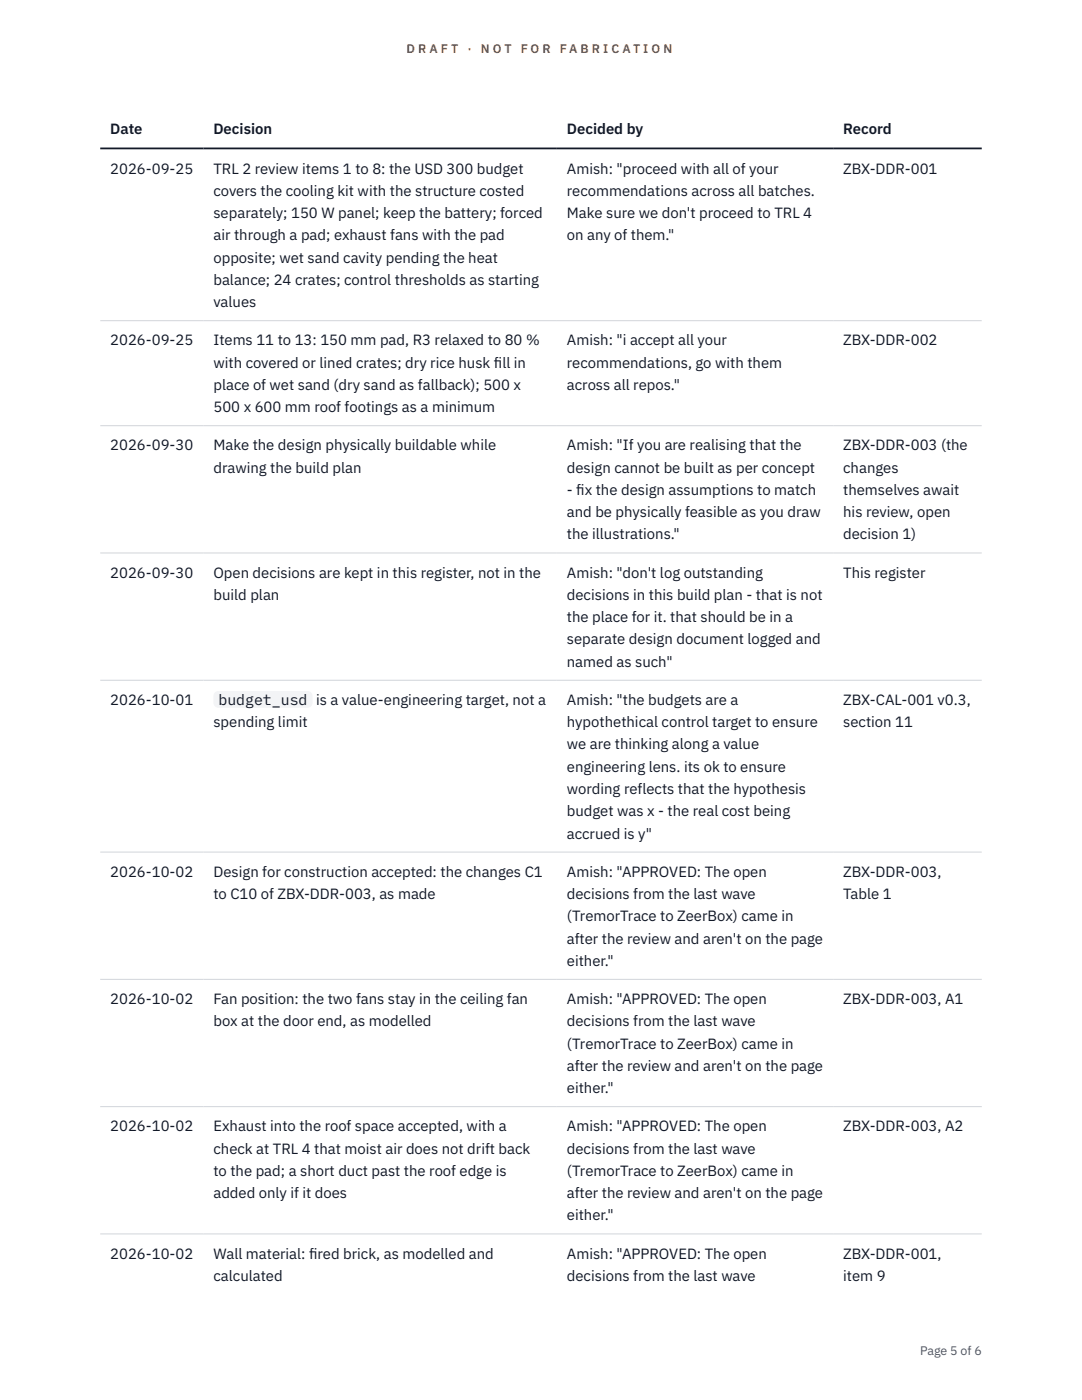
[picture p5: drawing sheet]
<svg xmlns="http://www.w3.org/2000/svg" width="216mm" height="279mm" viewBox="0 0 216 279" stroke-linecap="round" stroke-linejoin="round" font-family="sans-serif">
<defs><g id="words">
<g font-size="3" fill="#111827">
<text x="22" y="26.8">Date</text>
<text x="42.6" y="26.8">Decision</text>
<text x="113.1" y="26.8">Decided by</text>
<text x="168.2" y="26.8">Record</text>
<text x="22" y="34.6">2026-09-25</text>
<text x="42.6" y="34.6">TRL 2 review items 1 to 8: the USD 300 budget</text>
<text x="113.1" y="34.6">Amish: &quot;proceed with all of your</text>
<text x="168.2" y="34.6">ZBX-DDR-001</text>
<text x="42.6" y="39.1">covers the cooling kit with the structure costed</text>
<text x="113.1" y="39.1">recommendations across all batches.</text>
<text x="42.6" y="43.5">separately; 150 W panel; keep the battery; forced</text>
<text x="42.6" y="48">air through a pad; exhaust fans with the pad</text>
<text x="113.1" y="43.5">Make sure we don't proceed to TRL 4</text>
<text x="113.1" y="48">on any of them.&quot;</text>
<text x="42.6" y="52.4">opposite; wet sand cavity pending the heat</text>
<text x="42.6" y="56.9">balance; 24 crates; control thresholds as starting</text>
<text x="42.6" y="61.3">values</text>
<text x="22" y="68.9">2026-09-25</text>
<text x="42.6" y="68.9">Items 11 to 13: 150 mm pad, R3 relaxed to 80 %</text>
<text x="113.1" y="68.9">Amish: &quot;i accept all your</text>
<text x="168.2" y="68.9">ZBX-DDR-002</text>
<text x="42.6" y="73.4">with covered or lined crates; dry rice husk f</text>
<text x="42.6" y="77.8">place of wet sand (dry sand as fallback); 500 x</text>
<text x="98.6" y="73.4">ill in</text>
<text x="113.1" y="73.4">recommendations, go with them</text>
<text x="113.1" y="77.8">across all repos.&quot;</text>
<text x="42.6" y="82.3">500 x 600 mm roof footings as a minimum</text>
<text x="22" y="89.9">2026-09-30</text>
<text x="42.6" y="89.9">Make the design physically buildable while</text>
<text x="113.1" y="89.9">Amish: &quot;If you are realising that the</text>
<text x="168.2" y="89.9">ZBX-DDR-003 (the</text>
<text x="42.6" y="94.3">drawing the build plan</text>
<text x="113.1" y="94.3">design cannot be built as per concept</text>
<text x="168.2" y="94.3">changes</text>
<text x="113.1" y="98.8">- f</text>
<text x="115" y="98.8">ix the design assumptions to match</text>
<text x="168.2" y="98.8">themselves await</text>
<text x="113.1" y="103.2">and be physically feasible as you draw</text>
<text x="113.1" y="107.7">the illustrations.&quot;</text>
<text x="168.2" y="103.2">his review, open</text>
<text x="168.2" y="107.7">decision 1)</text>
<text x="22" y="115.3">2026-09-30</text>
<text x="42.6" y="115.3">Open decisions are kept in this register, not in the</text>
<text x="42.6" y="119.7">build plan</text>
<text x="113.1" y="115.3">Amish: &quot;don't log outstanding</text>
<text x="113.1" y="119.7">decisions in this build plan - that is not</text>
<text x="168.2" y="115.3">This register</text>
<text x="113.1" y="124.2">the place for it. that should be in a</text>
<text x="113.1" y="128.6">separate design document logged and</text>
<text x="113.1" y="133.1">named as such&quot;</text>
<text x="22" y="140.7">2026-10-01</text>
<text x="43.6" y="140.7">budget_usd</text>
<text x="63.1" y="140.7">is a value-engineering target, not a</text>
<text x="113.1" y="140.7">Amish: &quot;the budgets are a</text>
<text x="168.2" y="140.7">ZBX-CAL-001 v0.3,</text>
<text x="42.6" y="145.1">spending limit</text>
<text x="113.1" y="145.1">hypothethical control target to ensure</text>
<text x="113.1" y="149.6">we are thinking along a value</text>
<text x="168.2" y="145.1">section 11</text>
<text x="113.1" y="154">engineering lens. its ok to ensure</text>
<text x="113.1" y="158.5">wording reflects that the hypothesis</text>
<text x="113.1" y="162.9">budget was x - the real cost being</text>
<text x="113.1" y="167.4">accrued is y&quot;</text>
<text x="22" y="175">2026-10-02</text>
<text x="42.6" y="175">Design for construction accepted: the changes C1</text>
<text x="42.6" y="179.4">to C10 of ZBX-DDR-003, as made</text>
<text x="113.1" y="175">Amish: &quot;APPROVED: The open</text>
<text x="113.1" y="179.4">decisions from the last wave</text>
<text x="168.2" y="175">ZBX-DDR-003,</text>
<text x="168.2" y="179.4">Table 1</text>
<text x="113.1" y="183.9">(TremorTrace to ZeerBox) came in</text>
<text x="113.1" y="188.3">after the review and aren't on the page</text>
<text x="113.1" y="192.8">either.&quot;</text>
<text x="22" y="200.4">2026-10-02</text>
<text x="42.6" y="200.4">Fan position: the two fans stay in the ceiling fan</text>
<text x="113.1" y="200.4">Amish: &quot;APPROVED: The open</text>
<text x="168.2" y="200.4">ZBX-DDR-003, A1</text>
<text x="42.6" y="204.8">box at the door end, as modelled</text>
<text x="113.1" y="204.8">decisions from the last wave</text>
<text x="113.1" y="209.3">(TremorTrace to ZeerBox) came in</text>
<text x="113.1" y="213.7">after the review and aren't on the page</text>
<text x="113.1" y="218.2">either.&quot;</text>
<text x="22" y="225.8">2026-10-02</text>
<text x="42.6" y="225.8">Exhaust into the roof space accepted, with a</text>
<text x="113.1" y="225.8">Amish: &quot;APPROVED: The open</text>
<text x="168.2" y="225.8">ZBX-DDR-003, A2</text>
<text x="42.6" y="230.2">check at TRL 4 that moist air does not drift back</text>
<text x="113.1" y="230.2">decisions from the last wave</text>
<text x="42.6" y="234.7">to the pad; a short duct past the roof edge is</text>
<text x="42.6" y="239.1">added only if it does</text>
<text x="113.1" y="234.7">(TremorTrace to ZeerBox) came in</text>
<text x="113.1" y="239.1">after the review and aren't on the page</text>
<text x="113.1" y="243.6">either.&quot;</text>
<text x="22" y="251.2">2026-10-02</text>
<text x="42.6" y="251.2">Wall material: f</text>
<text x="61.7" y="251.2">ired brick, as modelled and</text>
<text x="113.1" y="251.2">Amish: &quot;APPROVED: The open</text>
<text x="168.2" y="251.2">ZBX-DDR-001,</text>
<text x="42.6" y="255.6">calculated</text>
<text x="113.1" y="255.6">decisions from the last wave</text>
<text x="168.2" y="255.6">item 9</text>
</g>
<g font-size="2.5" fill="#b45309">
<text x="81.1" y="10.5">D R A F T</text>
<text x="93.3" y="10.5">·</text>
<text x="95.9" y="10.5">N O T</text>
<text x="103.9" y="10.5">F O R</text>
<text x="111.7" y="10.5">F A B R I C A T I O N</text>
</g>
<text font-size="2.5" fill="#4b5563" x="183.6" y="270.3">Page 5 of 6</text>
</g></defs>
<path d="M20 64h175.9M20 85h175.9M20 110.4h175.9M20 135.8h175.9M20 170.1h175.9M20 195.5h175.9M20 220.9h175.9M20 246.3h175.9" fill="none" stroke="#d1d5db" stroke-width=".2"/>
<path d="M20 29.6h175.9" fill="none" stroke="#111827" stroke-width=".35"/>
<path d="M42.6 137.9h19.8v3.4h-19.8z" fill="#f3f4f6"/>
<use href="#words"/>
</svg>
